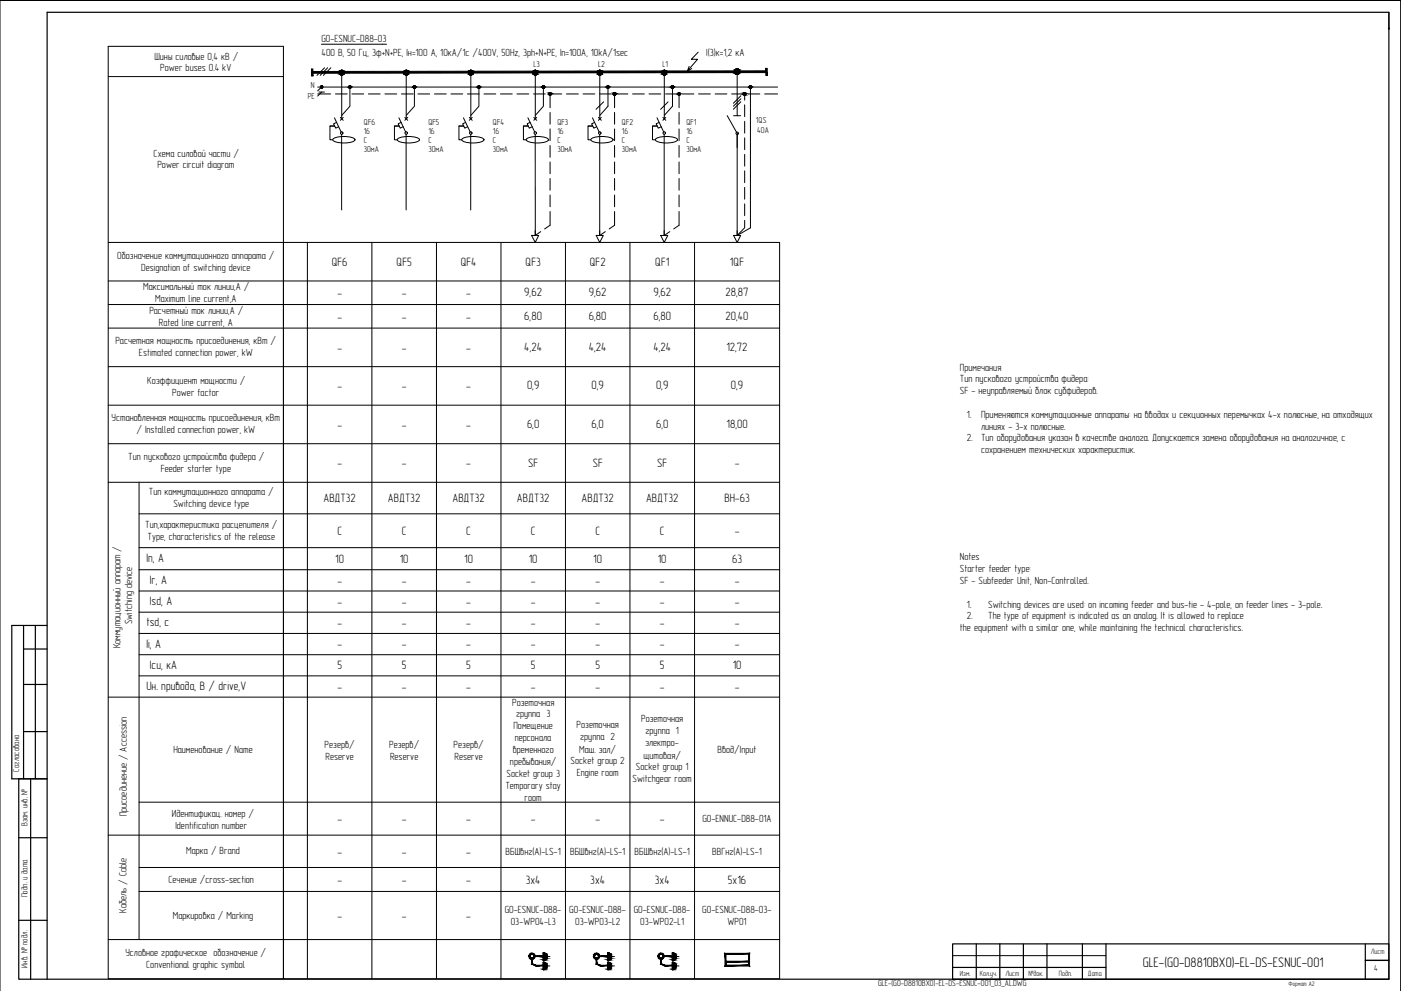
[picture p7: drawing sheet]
<svg xmlns="http://www.w3.org/2000/svg" width="594mm" height="420mm" viewBox="0 0 594 420" stroke-linecap="round" stroke-linejoin="round" font-family="sans-serif">
<defs><g id="words">
<text font-size="5.9" x="484.6" y="410.2">GLE-(G0-D8810BX0)-EL-DS-ESNUC-001</text>
<g font-size="5.1">
<text x="140.7" y="112.7">QF6</text>
<text x="168.1" y="112.7">QF5</text>
<text x="195.4" y="112.7">QF4</text>
<text x="222.8" y="112.7">QF3</text>
<text x="250.1" y="112.7">QF2</text>
<text x="277.8" y="112.7">QF1</text>
<text x="309.5" y="112.7">1QF</text>
<text x="143" y="125.9">-</text>
<text x="170.4" y="125.9">-</text>
<text x="197.7" y="125.9">-</text>
<text x="222.3" y="125.6">9,62</text>
<text x="249.7" y="125.6">9,62</text>
<text x="277.1" y="125.6">9,62</text>
<text x="307.7" y="125.6">28,87</text>
<text x="143" y="135.9">-</text>
<text x="170.4" y="135.9">-</text>
<text x="197.7" y="135.9">-</text>
<text x="222.3" y="135.6">6,80</text>
<text x="249.7" y="135.6">6,80</text>
<text x="277.1" y="135.6">6,80</text>
<text x="307.7" y="135.6">20,40</text>
<text x="143" y="149.1">-</text>
<text x="170.4" y="149.1">-</text>
<text x="197.7" y="149.1">-</text>
<text x="222.3" y="148.8">4,24</text>
<text x="249.7" y="148.8">4,24</text>
<text x="277.1" y="148.8">4,24</text>
<text x="308" y="148.8">12,72</text>
<text x="143" y="165.4">-</text>
<text x="170.4" y="165.4">-</text>
<text x="197.7" y="165.4">-</text>
<text x="223.5" y="165.1">0,9</text>
<text x="250.8" y="165.1">0,9</text>
<text x="278.2" y="165.1">0,9</text>
<text x="309.9" y="165.1">0,9</text>
<text x="143" y="181.7">-</text>
<text x="170.4" y="181.7">-</text>
<text x="197.7" y="181.7">-</text>
<text x="223.5" y="181.4">6,0</text>
<text x="250.8" y="181.4">6,0</text>
<text x="278.2" y="181.4">6,0</text>
<text x="308.1" y="181.4">18,00</text>
<text x="143" y="198">-</text>
<text x="170.4" y="198">-</text>
<text x="197.7" y="198">-</text>
<text x="224" y="198">SF</text>
<text x="251.3" y="198">SF</text>
<text x="278.7" y="198">SF</text>
<text x="311.5" y="198">-</text>
<text x="137.2" y="212.8">АВДТ32</text>
<text x="164.5" y="212.8">АВДТ32</text>
<text x="191.9" y="212.8">АВДТ32</text>
<text x="219.2" y="212.8">АВДТ32</text>
<text x="246.6" y="212.8">АВДТ32</text>
<text x="273.9" y="212.8">АВДТ32</text>
<text x="307.2" y="212.9">ВН-63</text>
<text x="143" y="226.8">C</text>
<text x="170.4" y="226.8">C</text>
<text x="197.7" y="226.8">C</text>
<text x="225.1" y="226.8">C</text>
<text x="252.5" y="226.8">C</text>
<text x="279.8" y="226.8">C</text>
<text x="311.5" y="226.8">-</text>
<text x="62.1" y="238.4">In, А</text>
<text x="142.2" y="238.6">10</text>
<text x="169.5" y="238.6">10</text>
<text x="196.8" y="238.6">10</text>
<text x="224.2" y="238.6">10</text>
<text x="251.6" y="238.6">10</text>
<text x="278.9" y="238.6">10</text>
<text x="310.4" y="238.6">63</text>
<text x="63.6" y="247.6">Ir, А</text>
<text x="143" y="247.8">-</text>
<text x="170.4" y="247.8">-</text>
<text x="197.7" y="247.8">-</text>
<text x="225.1" y="247.8">-</text>
<text x="252.5" y="247.8">-</text>
<text x="279.8" y="247.8">-</text>
<text x="311.5" y="247.8">-</text>
<text x="63.6" y="256.5">Isd, А</text>
<text x="143" y="256.8">-</text>
<text x="170.4" y="256.8">-</text>
<text x="197.7" y="256.8">-</text>
<text x="225.1" y="256.8">-</text>
<text x="252.5" y="256.8">-</text>
<text x="279.8" y="256.8">-</text>
<text x="311.5" y="256.8">-</text>
<text x="62.1" y="265.6">tsd, с</text>
<text x="143" y="265.8">-</text>
<text x="170.4" y="265.8">-</text>
<text x="197.7" y="265.8">-</text>
<text x="225.1" y="265.8">-</text>
<text x="252.5" y="265.8">-</text>
<text x="279.8" y="265.8">-</text>
<text x="311.5" y="265.8">-</text>
<text x="62.1" y="274.5">Ii, А</text>
<text x="143" y="274.8">-</text>
<text x="170.4" y="274.8">-</text>
<text x="197.7" y="274.8">-</text>
<text x="225.1" y="274.8">-</text>
<text x="252.5" y="274.8">-</text>
<text x="279.8" y="274.8">-</text>
<text x="311.5" y="274.8">-</text>
<text x="63.5" y="283.5">Icu, кА</text>
<text x="143" y="283.8">5</text>
<text x="170.4" y="283.8">5</text>
<text x="197.7" y="283.8">5</text>
<text x="225.1" y="283.8">5</text>
<text x="252.5" y="283.8">5</text>
<text x="279.8" y="283.8">5</text>
<text x="310.7" y="283.8">10</text>
<text x="62.1" y="292.6">Uн. привода, В / drive,V</text>
<text x="143" y="292.8">-</text>
<text x="170.4" y="292.8">-</text>
<text x="197.7" y="292.8">-</text>
<text x="225.1" y="292.8">-</text>
<text x="252.5" y="292.8">-</text>
<text x="279.8" y="292.8">-</text>
<text x="311.5" y="292.8">-</text>
<text x="143" y="348.8">-</text>
<text x="170.4" y="348.8">-</text>
<text x="197.7" y="348.8">-</text>
<text x="225.1" y="348.8">-</text>
<text x="252.5" y="348.8">-</text>
<text x="279.8" y="348.8">-</text>
<text x="143" y="362.7">-</text>
<text x="170.4" y="362.7">-</text>
<text x="197.7" y="362.7">-</text>
<text x="143" y="374.6">-</text>
<text x="170.4" y="374.6">-</text>
<text x="197.7" y="374.6">-</text>
<text x="223" y="374.6">3х4</text>
<text x="250.3" y="374.6">3х4</text>
<text x="277.7" y="374.6">3х4</text>
<text x="308.7" y="374.6">5х16</text>
<text x="143" y="389.9">-</text>
<text x="170.4" y="389.9">-</text>
<text x="197.7" y="389.9">-</text>
</g>
<g font-size="4.4">
<text x="136.3" y="17.8">G0-ESNUC-D88-03</text>
<text x="136.3" y="23.9">400 В, 50 Гц, 3ф+N+PE, Iн=100 А, 10кА/1с /400V, 50Hz, 3ph+N+PE, In=100A, 10kA/1sec</text>
<text x="299.5" y="23.6">I(3)к=1,2 кА</text>
<text x="65.4" y="25.3">Шины силовые 0,4 кВ /</text>
<text x="68" y="30.3">Power buses 0.4 kV</text>
<text x="65.2" y="66.4">Схема силовой части /</text>
<text x="66.8" y="71.4">Power circuit diagram</text>
<text x="49.7" y="109.7">Обозначение коммутационного аппарата /</text>
<text x="59.9" y="114.8">Designation of switching device</text>
<text x="60.7" y="123.1">Максимальный ток линии,А /</text>
<text x="65.8" y="128.1">Maximum line current,А</text>
<text x="63.3" y="133.1">Расчетный ток линии,А /</text>
<text x="67.4" y="138.1">Rated line current, А</text>
<text x="48.9" y="146.1">Расчетная мощность присоединения, кВт /</text>
<text x="58.9" y="151">Estimated connection power, kW</text>
<text x="407" y="157.1">Примечания</text>
<text x="62.4" y="162.8">Коэффициент мощности /</text>
<text x="73.1" y="167.8">Power factor</text>
<text x="407" y="162.1">Тип пускового устройства фидера:</text>
<text x="407" y="167.2">SF - неуправляемый блок субфидеров.</text>
<text x="47.3" y="178.3">Установленная мощность присоединения, кВт</text>
<text x="410" y="177.2">1.</text>
<text x="416" y="177.2">Применяются коммутационные аппараты: на вводах и секционных перемычках 4-х полюсные, на отходящих</text>
<text x="57.9" y="183.7">/ Installed connection power, kW</text>
<text x="416" y="182.2">линиях - 3-х полюсные.</text>
<text x="410" y="187.2">2.</text>
<text x="416" y="187.2">Тип оборудования указан в качестве аналога. Допускается замена оборудования на аналогичное, с</text>
<text x="54.4" y="195.1">Тип пускового устройства фидера /</text>
<text x="416" y="192.2">сохранением технических характеристик.</text>
<text x="68.2" y="200.1">Feeder starter type</text>
<text x="63.1" y="209.9">Тип коммутационного аппарата /</text>
<text x="73.5" y="214.9">Switching device type</text>
<text x="61.6" y="223.8">Тип,характеристика расцепителя /</text>
<text x="62.6" y="228.8">Type, characteristics of the release</text>
<text x="407" y="237.6">Notes</text>
<text x="407" y="242.6">Starter feeder type:</text>
<text x="407" y="247.6">SF - Subfeeder Unit, Non-Controlled.</text>
<text x="410" y="257.6">1.</text>
<text x="419" y="257.6">Switching devices are used: on incoming feeder and bus-tie - 4-pole, on feeder lines - 3-pole.</text>
<text x="410" y="262.6">2.</text>
<text x="419" y="262.6">The type of equipment is indicated as an analog. It is allowed to replace</text>
<text x="56.1" y="264.7" transform="rotate(-90 56.1 264.7)">Switching device</text>
<text x="407" y="267.6">the equipment with a similar one, while maintaining the technical characteristics.</text>
<text x="51.1" y="274.8" transform="rotate(-90 51.1 274.8)">Коммутационный аппарат /</text>
<text x="217.2" y="299.1">Розеточная</text>
<text x="218.8" y="304.1">группа 3</text>
<text x="217.7" y="309.1">Помещение</text>
<text x="244.5" y="308.7">Розеточная</text>
<text x="271.9" y="306.2">Розеточная</text>
<text x="273.7" y="311.2">группа 1</text>
<text x="137.7" y="317">Резерв/</text>
<text x="165" y="317">Резерв/</text>
<text x="192.4" y="317">Резерв/</text>
<text x="218.3" y="314.1">персонала</text>
<text x="246" y="313.7">группа 2</text>
<text x="273.6" y="316.2">электро-</text>
<text x="73.5" y="319.3">Наименование / Name</text>
<text x="138" y="322">Reserve</text>
<text x="165.4" y="322">Reserve</text>
<text x="192.7" y="322">Reserve</text>
<text x="217.4" y="319.1">временного</text>
<text x="245.6" y="319.1">Маш. зал/</text>
<text x="272.9" y="321.6">щитовая/</text>
<text x="304.3" y="319.1">Ввод/Input</text>
<text x="214.8" y="329.5">Socket group 3</text>
<text x="216.2" y="324.5">пребывания/</text>
<text x="242" y="324.1">Socket group 2</text>
<text x="244.6" y="329.1">Engine room</text>
<text x="269.7" y="326.6">Socket group 1</text>
<text x="214.3" y="334.5">Temporary stay</text>
<text x="268.3" y="331.6">Switchgear room</text>
<text x="222.5" y="339.6">room</text>
<text x="53.7" y="346.1" transform="rotate(-90 53.7 346.1)">Присоединение / Accession</text>
<text x="72.9" y="346.3">Идентификац. номер /</text>
<text x="74.4" y="351.3">Identification number</text>
<text x="297.9" y="348.6">G0-ENNUC-D88-01А</text>
<text x="79" y="362.2">Марка / Brand</text>
<text x="214.4" y="362.5">ВБШвнг(А)-LS-1</text>
<text x="241.8" y="362.5">ВБШвнг(А)-LS-1</text>
<text x="269.1" y="362.5">ВБШвнг(А)-LS-1</text>
<text x="302" y="362.5">ВВГнг(А)-LS-1</text>
<text x="71.5" y="374.4">Сечение /cross-section</text>
<text x="53.6" y="387" transform="rotate(-90 53.6 387)">Кабель / Cable</text>
<text x="73.3" y="389.4">Маркировка / Marking</text>
<text x="214" y="387.1">G0-ESNUC-D88-</text>
<text x="241.4" y="387.1">G0-ESNUC-D88-</text>
<text x="268.7" y="387.1">G0-ESNUC-D88-</text>
<text x="297.8" y="387.1">G0-ESNUC-D88-03-</text>
<text x="216.6" y="392.2">03-WP04-L3</text>
<text x="243.9" y="392.2">03-WP03-L2</text>
<text x="271.5" y="392.2">03-WP02-L1</text>
<text x="308.5" y="392.2">WP01</text>
<text x="53.2" y="405.4">Условное графическое обозначение /</text>
<text x="62" y="410.4">Conventional graphic symbol</text>
</g>
<g font-size="3.7">
<text x="226.3" y="28.4">L3</text>
<text x="253.6" y="28.4">L2</text>
<text x="281" y="28.4">L1</text>
<text x="131.9" y="37.1">N</text>
<text x="130.5" y="42.1">РЕ</text>
<text x="154.3" y="53.1">QF6</text>
<text x="181.7" y="53.1">QF5</text>
<text x="209" y="53.1">QF4</text>
<text x="236.3" y="53.1">QF3</text>
<text x="263.7" y="53.1">QF2</text>
<text x="291" y="53.1">QF1</text>
<text x="320.5" y="52.2">1QS</text>
<text x="154.3" y="56.9">16</text>
<text x="181.7" y="56.9">16</text>
<text x="209" y="56.9">16</text>
<text x="236.3" y="56.9">16</text>
<text x="263.7" y="56.9">16</text>
<text x="291" y="56.9">16</text>
<text x="321.1" y="56.6">40А</text>
<text x="154.3" y="60.6">С</text>
<text x="154.3" y="64.5">30мА</text>
<text x="181.7" y="60.6">С</text>
<text x="181.7" y="64.5">30мА</text>
<text x="209" y="60.6">С</text>
<text x="209" y="64.5">30мА</text>
<text x="236.3" y="64.5">30мА</text>
<text x="236.3" y="60.6">С</text>
<text x="263.7" y="60.6">С</text>
<text x="263.7" y="64.5">30мА</text>
<text x="291" y="60.6">С</text>
<text x="291" y="64.5">30мА</text>
<text x="8.1" y="327.1" transform="rotate(-90 8.1 327.1)">Согласовано</text>
<text x="11.6" y="350.3" transform="rotate(-90 11.6 350.3)">Взам. инв. №</text>
<text x="11.6" y="380.4" transform="rotate(-90 11.6 380.4)">Подп. и дата</text>
<text x="11.6" y="410.2" transform="rotate(-90 11.6 410.2)">Инв. № подл.</text>
<text x="582.7" y="411.7">4</text>
<text x="372.4" y="418">GLE-(G0-D8810BX0)-EL-DS-ESNUC-001_03_AL.DWG</text>
</g>
<g font-size="3.2">
<text x="581.2" y="404.6">Лист</text>
<text x="407" y="413.8">Изм.</text>
<text x="415.5" y="413.8">Кол.уч.</text>
<text x="426.3" y="413.8">Лист</text>
<text x="436.1" y="413.8">№док.</text>
<text x="448.9" y="413.8">Подп.</text>
<text x="461.3" y="413.8">Дата</text>
</g>
<text font-size="2.8" x="546.4" y="418">Формат А2</text>
</g></defs>
<!-- layer: EOM_TXT -->
<g fill="none" stroke="#000" stroke-width=".42">
<path d="M45.9 19.6h74.3v395.4h-74.3zM136.3 18.8h27.6M45.9 32.5h74.3M45.9 102.8h74.3M45.9 119.1h74.3M45.9 129.1h74.3M45.9 139.1h74.3M45.9 155.4h74.3M45.9 171.8h74.3M45.9 188.1h74.3M45.9 204.5h74.3M59 217.8h61.2"/>
<path d="M59 204.5v193.9M59 232.2h61.2M59 241.6h61.2M59 250.6h61.2M59 259.5h61.2M59 268.6h61.2M59 277.6h61.2M45.9 295.6h74.3M59 286.6h61.2M45.9 354.1h74.3M59 340.1h61.2M59 367.8h61.2"/>
<path d="M59 378h61.2M45.9 398.4h74.3"/>
</g>
<!-- layer: 0 -->
<g fill="none" stroke="#000" stroke-width=".42">
<path d="M0 .2h593.9M134.7 39.8h5.5M134.7 36.9h195M135.2 39h2.4M136.4 36.8l-1.7 1.7M136.4 39l-1.7 1.7M142.2 39.8h5M148.4 36.9v8.1l-3.5 3.9M149.2 39.8h5M156.2 39.8h5M163.2 39.8h5M170.2 39.8h5"/>
<path d="M175.7 36.9v8.1l-3.4 3.9M177.2 39.8h5M184.2 39.8h5M191.2 39.8h5M198.2 39.8h5M203.1 36.9v8.1l-3.5 3.9M205.2 39.8h5M212.2 39.8h5M219.2 39.8h5M226.2 39.8h5M230.4 36.9v8.1l-3.4 3.9M238.2 39.8h-5l.1 5.9"/>
<path d="M240.2 39.8h5M247.2 39.8h5M254.2 39.8h5M257.8 36.9v8.1l-3.5 3.9M260.6 39.8v5.9M261.2 39.8h5M268.2 39.8h5M275.2 39.8h5M282.2 39.8h5M285.2 36.9v8.1l-3.5 3.9M288 39.8v5.9M289.2 39.8h5"/>
<path d="M293.3 29.1l-1.8 1M296 22.1l-2.8 3h2.6l-4.3 5 .7-1.9M296.2 39.8h5M303.2 39.8h5M310.2 39.8h5M315.8 39.3v3.2M317.2 39.8h5M318.2 36.4v60.2l-5.6 3.2 3.2-3.2v-3.2M324.2 39.8h5.5M139.9 53.4h2h-2v5.9h1.2M141.2 59a10.3 10.3 0 0 1 9.2 0l.1 .2a5.2 5.2 0 0 1-4.7 1.4 5.2 5.2 0 0 1-4.7-1.4zM167.3 53.4h1.9h-1.9v5.9h1.1"/>
<path d="M168.5 59a10.3 10.3 0 0 1 9.3 0l.1 .2a5.2 5.2 0 0 1-4.7 1.4 5.2 5.2 0 0 1-4.8-1.4zM194.6 53.4h2h-2v5.9h1.2M195.9 59a10.3 10.3 0 0 1 9.2 0l.1 .2a5.2 5.2 0 0 1-4.7 1.4 5.2 5.2 0 0 1-4.7-1.4zM222 53.4h2h-2v5.9h1.1M223.2 59a10.3 10.3 0 0 1 9.3 0l.1 .2a5.2 5.2 0 0 1-4.7 1.4 5.2 5.2 0 0 1-4.8-1.4zM233.3 47.7v5M233.3 54.7v4.9M249.3 53.4h2h-2v5.9h1.2M250.6 59a10.3 10.3 0 0 1 9.3 0l.1 .2a5.2 5.2 0 0 1-4.8 1.4 5.2 5.2 0 0 1-4.7-1.4zM260.6 47.7v5M260.6 54.7v4.9M276.7 53.4h2h-2v5.9h1.1"/>
<path d="M278 59a10.3 10.3 0 0 1 9.2 0l.1 .2a5.2 5.2 0 0 1-4.7 1.4 5.2 5.2 0 0 1-4.7-1.4zM288 47.7v5M288 54.7v4.9M315.8 44.5v4.9M315.8 51.4v5M315.8 58.5v5M233.3 61.7v5M233.3 68.7v5M233.3 75.6v5M260.6 61.7v5M260.6 68.7v5M260.6 75.6v5"/>
<path d="M288 61.7v5M288 68.7v5M288 75.6v5M315.8 65.4v5M315.8 72.4v5M315.8 79.5v5M229.3 98.2l-2.3 1.6M233.3 82.7v5M233.3 89.7v5.8l-2.4 1.6M256.7 98.2l-2.4 1.6M260.6 82.7v5M260.6 89.7v5.8l-2.3 1.6"/>
<path d="M284 98.2l-2.3 1.6M288 82.7v5M288 89.7v5.8l-2.3 1.6M315.8 86.4v5M120.2 102.8h210.4v312.2h-210.4zM120.2 119.1h210.4M130.3 102.8v312.2M157.7 102.8v312.2M185.1 102.8v312.2M212.4 102.8v312.2M239.8 102.8v312.2M267.1 102.8v312.2"/>
<path d="M294.5 102.8v312.2M120.2 129.1h210.4M120.2 139.1h210.4M120.2 155.4h210.4M120.2 171.8h210.4M120.2 188.1h210.4M120.2 204.5h210.4M120.2 217.8h210.4M120.2 232.2h210.4M120.2 241.6h210.4M120.2 250.6h210.4M120.2 259.5h210.4"/>
<path d="M120.2 268.6h210.4M120.2 277.6h210.4M120.2 286.6h210.4M120.2 295.6h210.4M120.2 340.1h210.4M120.2 354.1h210.4M120.2 367.8h210.4M120.2 378h210.4M120.2 398.4h210.4M230.4 407.1a1.59 1.59 0 0 0 1.6-1.6 1.59 1.59 0 0 0-1.6-1.6v3.3M230.4 407.9a1.59 1.59 0 0 1 1.6 1.6 1.59 1.59 0 0 1-1.6 1.6zM232 405.6h1.2"/>
<path d="M232 409.5h1.2M232 404.4v2.3M232 408.3v2.5M257.7 407.1a1.59 1.59 0 0 0 1.6-1.6 1.59 1.59 0 0 0-1.6-1.6v3.3M257.7 407.9a1.59 1.59 0 0 1 1.6 1.6 1.59 1.59 0 0 1-1.6 1.6zM259.3 405.6h1.3M259.3 409.5h1.3M259.3 404.4v2.3M259.3 408.3v2.5M285.1 407.1a1.59 1.59 0 0 0 1.6-1.6 1.59 1.59 0 0 0-1.6-1.6v3.3M285.1 407.9a1.59 1.59 0 0 1 1.6 1.6 1.59 1.59 0 0 1-1.6 1.6zM286.7 405.6h1.2"/>
<path d="M286.7 404.4v2.3M286.7 408.3v2.5M286.7 409.5h1.2M403.9 405.2h65.1M0 420.2v-420h593.9v420"/>
<circle cx="148.4" cy="36.9" r=".49"/>
<circle cx="175.7" cy="36.9" r=".49"/>
<circle cx="203.1" cy="36.9" r=".49"/>
<circle cx="230.4" cy="36.9" r=".49"/>
<circle cx="233.3" cy="39.8" r=".49"/>
<circle cx="257.8" cy="36.9" r=".49"/>
<circle cx="260.6" cy="39.8" r=".49"/>
<circle cx="285.2" cy="36.9" r=".49"/>
<circle cx="288" cy="39.8" r=".49"/>
<circle cx="315.8" cy="39.8" r=".49"/>
<circle cx="318.2" cy="36.9" r=".49"/>
</g>
<!-- layer: EOM_Phase -->
<g fill="none" stroke="#000" stroke-width=".42">
<path d="M137.6 28.7l-3.2 3.3M138.9 28.7l-3.1 3.3M140.3 28.7l-3.2 3.3M144.9 30.8v19.6M172.3 30.8v19.6M199.6 30.8v19.6M227 30.8v19.6M254.3 30.8v19.6M281.7 30.8v19.6M312.6 29.8v19.3M325 30.6l-192.6 .3M325 30l-192.6 .3"/>
<path d="M325 30.5l-192.6 .1M325 30.8l-192.6 .2M141.8 50l2.9 6M142.7 51.9l-1.3 .6 1 1.9 1.2-.7M144.3 49.8l1.2 1.2M144.9 56.9v32.1M144.9 55.9h.1M145.5 49.8l-1.2 1.2M169.2 50l2.8 6M170.1 51.9l-1.3 .6 .9 1.9 1.2-.7M171.7 49.8l1.2 1.2M172.2 56.9v32.1"/>
<path d="M172.2 55.9h.1M172.9 49.8l-1.2 1.2M196.5 50l2.9 6M197.4 51.9l-1.2 .6 .9 1.9 1.2-.7M199 49.8l1.2 1.2M199.6 56.9v32.1M199.6 55.9h.1M200.2 49.8l-1.2 1.2M223.9 50l2.8 6M224.8 51.9l-1.3 .6 1 1.9 1.2-.7M226.4 49.8l1.2 1.2M226.9 56.9l.1 42.9"/>
<path d="M227 55.9h.1M227.6 49.8l-1.2 1.2M251.2 50l2.9 6M252.1 51.9l-1.2 .6 .9 1.9 1.2-.7M253.7 49.8l1.3 1.2M254.3 56.9v42.9M254.3 55.9h.1M255 49.8l-1.3 1.2M255.9 43.2l-3.2 3.2M278.6 50l2.8 6M279.5 51.9l-1.3 .6 .9 1.9 1.3-.7M281.1 49.8l1.2 1.2"/>
<path d="M281.6 56.9v42.9M281.7 55.9h.1M282.3 49.8l-1.2 1.2M283.3 43.2l-3.2 3.2M308.4 49l3.9 7.1M311.1 49.1h3M312.6 56.6h.1M312.6 57.1v42.7M314.2 43.1l-3.2 3.2M314.2 41.9l-3.2 3.1M314.2 40.6l-3.2 3.2"/>
<circle cx="144.9" cy="30.8" r=".99"/>
<circle cx="172.3" cy="30.8" r=".99"/>
<circle cx="199.7" cy="30.8" r=".99"/>
<circle cx="227" cy="30.8" r=".99"/>
<circle cx="254.4" cy="30.8" r=".99"/>
<circle cx="281.7" cy="30.8" r=".99"/>
<circle cx="312.6" cy="30.3" r="1.12"/>
<circle cx="144.9" cy="56.4" r=".53"/>
<circle cx="172.2" cy="56.4" r=".53"/>
<circle cx="199.6" cy="56.4" r=".53"/>
<circle cx="227" cy="56.4" r=".53"/>
<circle cx="254.3" cy="56.4" r=".53"/>
<circle cx="281.7" cy="56.4" r=".53"/>
<circle cx="312.6" cy="56.5" r=".53"/>
</g>
<g fill="#000" stroke="#000" stroke-width=".42">
<path d="M144.7 31.8h.5zM144.8 29.8h.2zM172 31.8h.5zM172.1 29.8h.3zM199.4 31.8h.5zM199.5 29.8h.2zM226.8 31.8h.4zM226.8 29.8h.3zM254.1 31.8h.5zM254.2 29.8h.3zM281.5 31.8h.4zM281.6 29.8h.2z"/>
<path d="M312.3 31.5h.5zM312.4 29.3h.3z"/>
<path d="M132.1 29.3l.6 2.9v-2.9zM132.1 29.3l.6 2.9h-.6z"/>
<path d="M144.7 31.8h.3zM144.8 31.8h.2z"/>
<path d="M144.8 29.8h.4zM144.7 29.8h.5z"/>
<path d="M144.7 29.8h.5zM144.6 29.8h.6z"/>
<path d="M144.6 29.8l.7 .1zM144.6 29.8l.7 .1z"/>
<path d="M144.6 31.8h.6zM144.6 31.8h.6z"/>
<path d="M144.5 29.9h.9zM144.4 29.9h1z"/>
<path d="M144.5 31.7h.8zM144.5 31.7l.7 .1z"/>
<path d="M144.4 29.9l1.1 .1zM144.4 29.9l1.1 .1z"/>
<path d="M144.4 31.7h1zM144.4 31.7h.9z"/>
<path d="M144.4 30l1.1 .1zM144.4 30l1.1 .1z"/>
<path d="M144.4 31.6h1.1zM144.4 31.6l1 .1z"/>
<path d="M144.3 30.1h1.3zM144.2 30.1h1.4z"/>
<path d="M144.3 31.5h1.2zM144.3 31.5l1.2 .1z"/>
<path d="M144.2 30.1l1.5 .1zM144.2 30.1l1.5 .1z"/>
<path d="M144.2 31.5h1.4zM144.2 31.5h1.3z"/>
<path d="M144.1 30.2l1.7 .1zM144.1 30.3h1.7z"/>
<path d="M144.1 31.4h1.6zM144.1 31.4l1.5 .1z"/>
<path d="M144.1 30.3l1.7 .1zM144.1 30.3l1.7 .1z"/>
<path d="M144.1 31.3h1.7zM144.1 31.3l1.6 .1z"/>
<path d="M144 30.4h1.8zM144 30.4h1.8z"/>
<path d="M144 31.2h1.8zM144 31.2l1.8 .1z"/>
<path d="M144 30.4l1.9 .1zM144 30.4l1.9 .1z"/>
<path d="M144 31.2h1.8zM144 31.2h1.8z"/>
<path d="M144 30.5l1.9 .1zM144 30.5l1.9 .1z"/>
<path d="M143.9 30.6l2 .1zM143.9 30.6l2 .1z"/>
<path d="M143.9 31l2 .1zM143.9 31l2 .1z"/>
<path d="M144 31.1h1.9zM144 31.1l1.8 .1z"/>
<path d="M143.9 30.7l2 .1zM143.9 30.7l2 .1z"/>
<path d="M143.9 30.8l2 .1zM143.9 30.8l2 .1z"/>
<path d="M143.9 30.9h2zM143.9 30.9l2 .1z"/>
<path d="M172 31.8h.4zM172.1 31.8h.3z"/>
<path d="M172.1 29.8h.4zM172 29.8h.5z"/>
<path d="M172 29.8h.6zM172 29.8h.6z"/>
<path d="M172 29.8l.7 .1zM171.9 29.9h.8z"/>
<path d="M172 31.8h.6zM172 31.8h.5z"/>
<path d="M171.9 29.9h.9zM171.8 29.9h1z"/>
<path d="M171.9 31.7h.8zM171.9 31.7l.7 .1z"/>
<path d="M171.8 29.9l1 .1zM171.7 30h1.1z"/>
<path d="M171.8 31.7h1zM171.8 31.7h.9z"/>
<path d="M171.7 30l1.2 .1zM171.7 30l1.2 .1z"/>
<path d="M171.7 31.6h1.1zM171.7 31.6l1.1 .1z"/>
<path d="M171.6 30.1h1.4zM171.5 30.1h1.5z"/>
<path d="M171.6 31.5h1.3zM171.6 31.5l1.2 .1z"/>
<path d="M171.5 30.1l1.6 .1zM171.5 30.1l1.6 .1z"/>
<path d="M171.5 31.5h1.5zM171.5 31.5h1.4z"/>
<path d="M171.5 30.2l1.6 .1zM171.5 30.2l1.6 .1z"/>
<path d="M171.5 31.4h1.6zM171.5 31.4l1.5 .1z"/>
<path d="M171.4 30.3l1.7 .1zM171.4 30.3l1.7 .1z"/>
<path d="M171.4 31.3h1.7zM171.4 31.3l1.7 .1z"/>
<path d="M171.4 30.4h1.8zM171.4 30.4h1.8z"/>
<path d="M171.4 31.2h1.7zM171.4 31.2l1.7 .1z"/>
<path d="M171.4 30.4l1.8 .1zM171.4 30.4l1.8 .1z"/>
<path d="M171.4 31.2h1.8zM171.4 31.2h1.7z"/>
<path d="M171.3 30.5l2 .1zM171.3 30.5l2 .1z"/>
<path d="M171.3 31.1h1.9zM171.3 31.1l1.9 .1z"/>
<path d="M171.3 30.6l2 .1zM171.3 30.6l2 .1z"/>
<path d="M171.3 30.7l2 .1zM171.3 30.7l2 .1z"/>
<path d="M171.3 30.8l2 .1zM171.3 30.8l2 .1z"/>
<path d="M171.3 30.9l2 .1zM171.3 30.9l2 .1z"/>
<path d="M171.3 31h2zM171.3 31l1.9 .1z"/>
<path d="M199.4 31.8h.3zM199.5 31.8h.2z"/>
<path d="M199.5 29.8h.4zM199.4 29.8h.5z"/>
<path d="M199.4 29.8h.5zM199.3 29.8h.6z"/>
<path d="M199.3 29.8l.7 .1zM199.2 29.9h.8z"/>
<path d="M199.3 31.8h.6zM199.3 31.8h.6z"/>
<path d="M199.2 29.9h.9zM199.1 29.9h1z"/>
<path d="M199.2 31.7h.8zM199.2 31.7l.7 .1z"/>
<path d="M199.1 29.9l1.1 .1zM199.1 30h1.1z"/>
<path d="M199.1 31.7h1zM199.1 31.7h.9z"/>
<path d="M199.1 30l1.2 .1zM199.1 30l1.2 .1z"/>
<path d="M199.1 31.6h1.1zM199.1 31.6l1 .1z"/>
<path d="M199 30.1h1.4zM199 30.1h1.4z"/>
<path d="M199 31.5h1.3zM199 31.5l1.2 .1z"/>
<path d="M198.9 30.1l1.5 .1zM198.8 30.2h1.6z"/>
<path d="M198.9 31.5h1.5zM198.9 31.5h1.4z"/>
<path d="M198.8 30.2l1.6 .1zM198.8 30.2l1.6 .1z"/>
<path d="M198.8 31.4h1.6zM198.8 31.4l1.6 .1z"/>
<path d="M198.8 30.3l1.7 .1zM198.8 30.3l1.7 .1z"/>
<path d="M198.8 31.3h1.6zM198.8 31.3l1.6 .1z"/>
<path d="M198.8 30.4h1.8zM198.8 30.4h1.8z"/>
<path d="M198.8 31.2h1.7zM198.8 31.2l1.6 .1z"/>
<path d="M198.7 30.4l1.9 .1zM198.7 30.4l1.9 .1z"/>
<path d="M198.7 30.5l1.9 .1zM198.7 30.5l1.9 .1z"/>
<path d="M198.7 31.1l1.9 .1zM198.7 31.1l1.9 .1z"/>
<path d="M198.7 31.2h1.9zM198.7 31.2h1.8z"/>
<path d="M198.7 30.6l1.9 .1zM198.7 30.6l1.9 .1z"/>
<path d="M198.6 30.7l2 .1zM198.6 30.7l2 .1z"/>
<path d="M198.6 30.8l2 .1zM198.6 30.8l2 .1z"/>
<path d="M198.6 30.9l2 .1zM198.6 30.9l2 .1z"/>
<path d="M198.7 31h1.9zM198.7 31l1.9 .1z"/>
<path d="M226.8 31.8h.3zM226.8 31.8h.3z"/>
<path d="M226.8 29.8h.4zM226.8 29.8h.4z"/>
<path d="M226.8 29.8h.5zM226.7 29.8h.6z"/>
<path d="M226.7 29.8l.7 .1zM226.6 29.9h.8z"/>
<path d="M226.7 31.8h.6zM226.7 31.8h.5z"/>
<path d="M226.6 29.9h.9zM226.5 29.9h1z"/>
<path d="M226.6 31.7h.8zM226.6 31.7l.7 .1z"/>
<path d="M226.5 29.9l1.1 .1zM226.4 30h1.2z"/>
<path d="M226.5 31.7h1zM226.5 31.7h.9z"/>
<path d="M226.4 30l1.2 .1zM226.4 30l1.2 .1z"/>
<path d="M226.4 31.6h1.2zM226.4 31.6l1.1 .1z"/>
<path d="M226.3 30.1h1.4zM226.3 30.1h1.4z"/>
<path d="M226.3 31.5h1.3zM226.3 31.5l1.3 .1z"/>
<path d="M226.3 30.1l1.5 .1zM226.3 30.1l1.5 .1z"/>
<path d="M226.3 31.5h1.4zM226.3 31.5h1.3z"/>
<path d="M226.2 30.2l1.6 .1zM226.2 30.2l1.6 .1z"/>
<path d="M226.2 31.4h1.6zM226.2 31.4l1.5 .1z"/>
<path d="M226.1 30.3l1.8 .1zM226.1 30.3l1.8 .1z"/>
<path d="M226.1 31.3h1.7zM226.1 31.3l1.7 .1z"/>
<path d="M226.1 30.4h1.8zM226.1 30.4h1.8z"/>
<path d="M226.1 31.2h1.8zM226.1 31.2l1.7 .1z"/>
<path d="M226.1 30.4l1.8 .1zM226.1 30.4l1.8 .1z"/>
<path d="M226 30.5l2 .1zM226 30.5l2 .1z"/>
<path d="M226 31.1l1.9 .1zM226 31.1l1.9 .1z"/>
<path d="M226.1 31.2h1.8zM226.1 31.2h1.8z"/>
<path d="M226 30.6l2 .1zM226 30.6l2 .1z"/>
<path d="M226 30.7l2 .1zM226 30.7l2 .1z"/>
<path d="M226 30.8l2 .1zM226 30.8l2 .1z"/>
<path d="M226 30.9l2 .1zM226 30.9l2 .1z"/>
<path d="M226 31h2zM226 31l1.9 .1z"/>
<path d="M254.1 31.8h.4zM254.2 31.8h.3z"/>
<path d="M254.2 29.8h.4zM254.1 29.8h.5z"/>
<path d="M254.1 29.8h.5zM254 29.8h.6z"/>
<path d="M254 29.8l.8 .1zM253.9 29.9h.9z"/>
<path d="M254 31.8h.6zM254 31.8h.6z"/>
<path d="M253.9 29.9h.9zM253.8 29.9h1z"/>
<path d="M253.9 31.7h.9zM253.9 31.7l.7 .1z"/>
<path d="M253.8 29.9l1.1 .1zM253.7 30h1.2z"/>
<path d="M253.8 31.7h1zM253.8 31.7h1z"/>
<path d="M253.7 30l1.3 .1zM253.7 30l1.3 .1z"/>
<path d="M253.7 31.6h1.2zM253.7 31.6l1.1 .1z"/>
<path d="M253.7 30.1h1.4zM253.6 30.1h1.5z"/>
<path d="M253.7 31.5h1.3zM253.7 31.5l1.2 .1z"/>
<path d="M253.6 30.1l1.5 .1zM253.5 30.2h1.6z"/>
<path d="M253.6 31.5h1.5zM253.6 31.5h1.4z"/>
<path d="M253.5 30.2l1.7 .1zM253.5 30.2l1.7 .1z"/>
<path d="M253.5 31.4h1.6zM253.5 31.4l1.6 .1z"/>
<path d="M253.5 30.3l1.7 .1zM253.5 30.3l1.7 .1z"/>
<path d="M253.5 31.3h1.7zM253.5 31.3l1.6 .1z"/>
<path d="M253.4 30.4h1.9zM253.4 30.4h1.9z"/>
<path d="M253.4 31.2h1.8zM253.4 31.2l1.8 .1z"/>
<path d="M253.4 30.4l1.9 .1zM253.4 30.4l1.9 .1z"/>
<path d="M253.4 31.2h1.9zM253.4 31.2h1.8z"/>
<path d="M253.4 30.5l1.9 .1zM253.4 30.5l1.9 .1z"/>
<path d="M253.4 30.6l1.9 .1zM253.4 30.6l1.9 .1z"/>
<path d="M253.3 30.7l2.1 .1zM253.3 30.7l2.1 .1z"/>
<path d="M253.3 30.9l2 .1zM253.3 30.9l2 .1z"/>
<path d="M253.4 31l1.9 .1zM253.4 31l1.9 .1z"/>
<path d="M253.4 31.1h1.9zM253.4 31.1l1.9 .1z"/>
<path d="M253.3 30.8h2.1zM253.3 30.8l2 .1z"/>
<path d="M281.5 31.8h.3zM281.6 31.8h.2z"/>
<path d="M281.6 29.8h.3zM281.5 29.8h.4z"/>
<path d="M281.5 29.8h.5zM281.3 29.8h.7z"/>
<path d="M281.3 29.8l.8 .1zM281.3 29.8l.8 .1z"/>
<path d="M281.3 31.8h.7zM281.3 31.8h.6z"/>
<path d="M281.3 29.9h.9zM281.2 29.9h1z"/>
<path d="M281.3 31.7h.8zM281.3 31.7l.7 .1z"/>
<path d="M281.2 29.9l1.1 .1zM281.2 29.9l1.1 .1z"/>
<path d="M281.2 31.7h1zM281.2 31.7h.9z"/>
<path d="M281.1 30l1.3 .1zM281.1 30l1.3 .1z"/>
<path d="M281.1 31.6h1.2zM281.1 31.6l1.1 .1z"/>
<path d="M281.1 30.1h1.3zM281 30.1h1.4z"/>
<path d="M281.1 31.5h1.3zM281.1 31.5l1.2 .1z"/>
<path d="M281 30.1l1.5 .1zM281 30.1l1.5 .1z"/>
<path d="M281 31.5h1.4zM281 31.5h1.4z"/>
<path d="M280.9 30.2l1.6 .1zM280.9 30.2l1.6 .1z"/>
<path d="M280.9 31.4h1.6zM280.9 31.4l1.5 .1z"/>
<path d="M280.8 30.3l1.8 .1zM280.8 30.3l1.8 .1z"/>
<path d="M280.8 31.3h1.7zM280.8 31.3l1.7 .1z"/>
<path d="M280.8 30.4h1.8zM280.8 30.4h1.8z"/>
<path d="M280.8 31.2h1.8zM280.8 31.2l1.7 .1z"/>
<path d="M280.8 30.4l1.9 .1zM280.8 30.4l1.9 .1z"/>
<path d="M280.8 31.2h1.8zM280.8 31.2h1.8z"/>
<path d="M280.8 30.5l1.9 .1zM280.8 30.5l1.9 .1z"/>
<path d="M280.7 30.6l2 .1zM280.7 30.6l2 .1z"/>
<path d="M280.7 31l2 .1zM280.7 31l2 .1z"/>
<path d="M280.8 31.1h1.9zM280.8 31.1l1.8 .1z"/>
<path d="M280.7 30.7l2 .1zM280.7 30.7l2 .1z"/>
<path d="M280.7 30.8l2 .1zM280.7 30.8l2 .1z"/>
<path d="M280.7 30.9h2zM280.7 30.9l2 .1z"/>
<path d="M312.3 31.5h.4zM312.4 31.5h.3z"/>
<path d="M312.4 29.3h.4zM312.3 29.3h.5z"/>
<path d="M312.3 29.3h.6zM312.2 29.3h.7z"/>
<path d="M312.2 29.3h.9zM312.1 29.3h1z"/>
<path d="M312.2 31.4h.7zM312.2 31.4l.6 .1z"/>
<path d="M312.1 29.3l1 .1zM312 29.4h1.1z"/>
<path d="M312.1 31.4h1zM312.1 31.4h.8z"/>
<path d="M312 29.4h1.2zM311.9 29.4h1.3z"/>
<path d="M312 31.3h1.1zM312 31.3l1.1 .1z"/>
<path d="M311.9 29.4l1.4 .1zM311.9 29.4l1.4 .1z"/>
<path d="M311.9 31.3h1.3zM311.9 31.3h1.2z"/>
<path d="M311.8 29.5l1.6 .1zM311.8 29.5l1.6 .1z"/>
<path d="M311.8 31.2h1.5zM311.8 31.2l1.4 .1z"/>
<path d="M311.8 29.6h1.6zM311.7 29.6h1.7z"/>
<path d="M311.8 31.1h1.6zM311.8 31.1l1.5 .1z"/>
<path d="M311.7 29.6l1.8 .2zM311.7 29.6l1.8 .2z"/>
<path d="M311.7 31h1.7zM311.7 31l1.7 .1z"/>
<path d="M311.6 29.8h2zM311.6 29.8h2z"/>
<path d="M311.6 30.9h1.9zM311.6 30.9l1.8 .1z"/>
<path d="M311.6 29.8l2 .1zM311.6 29.8l2 .1z"/>
<path d="M311.6 30.9h2zM311.6 30.9h1.9z"/>
<path d="M311.5 29.9l2.1 .1zM311.5 29.9l2.1 .1z"/>
<path d="M311.5 30.8h2.1zM311.5 30.8l2.1 .1z"/>
<path d="M311.5 30l2.2 .1zM311.5 30l2.2 .1z"/>
<path d="M311.5 30.6h2.1zM311.5 30.6l2.1 .2z"/>
<path d="M311.5 30.1l2.2 .1zM311.5 30.1l2.2 .1z"/>
<path d="M311.4 30.2l2.3 .2zM311.4 30.2l2.3 .2z"/>
<path d="M311.4 30.4h2.3zM311.4 30.4h2.3z"/>
<path d="M311.4 30.4l2.3 .2zM311.4 30.4l2.3 .2z"/>
<path d="M311.5 30.6h2.2zM311.5 30.6h2.1z"/>
<path d="M324.7 29l.6 3v-3zM324.7 29l.6 3h-.6z"/>
</g>
<!-- layer: EOM_Shema -->
<path d="M225.4 99.8h3l-1.5 3zM226.9 97.8v2M252.8 99.8h3l-1.5 3zM254.3 97.8v2M280.2 99.8h3l-1.6 3zM281.6 97.8v2M311.1 99.8h3l-1.5 3zM312.6 97.8v2" fill="none" stroke="#000" stroke-width=".42"/>
<!-- layer: 0 -->
<g fill="#000" stroke="#000" stroke-width=".42">
<path d="M148.2 36.4h.3zM148.2 37.4h.3zM175.6 36.4h.3zM175.6 37.4h.3zM202.9 36.4h.3zM202.9 37.4h.3zM230.3 36.4h.3zM230.3 37.4h.3zM233.1 39.4h.3zM257.6 36.4h.3zM257.6 37.4h.3zM260.5 39.4h.2z"/>
<path d="M285 36.4h.3zM285 37.4h.3zM315.6 39.4h.3zM318.1 36.4h.2zM318.1 37.4h.2zM233.1 40.3h.3zM260.5 40.3h.2zM287.8 40.3h.3zM315.6 40.3h.3zM230.4 403.9l.3 .1zM230.4 407h.6zM230.4 408h.3z"/>
<path d="M230.4 411.1h.6zM257.7 403.9l.3 .1zM257.7 407h.6zM257.7 408h.3zM257.7 411.1h.6zM285.1 403.9l.3 .1zM285.1 407h.6zM285.1 408h.3zM285.1 411.1h.6z"/>
<path d="M135.9 36.9l.1 .2 .4-.2zM136 37.1l.4-.2-.3 .4zM136.4 36.9l-.3 .4 .3 .1z"/>
<path d="M136.1 36.4l.3 .5v-.5zM136 36.6l.1-.2 .3 .5zM136 36.6l-.1 .3h.5z"/>
<path d="M136.4 36.9v.5l.3-.1zM136.4 36.9l.4 .2-.1 .2zM136.4 36.9l.4 .2 .1-.2z"/>
<path d="M136.4 36.9h.5l-.1-.3zM136.7 36.4l.1 .2-.4 .3zM136.4 36.4v.5l.3-.5z"/>
<path d="M148.2 36.4h.4zM148.1 36.4h.5z"/>
<path d="M148.1 36.4l.6 .1zM148.1 36.4l.6 .1z"/>
<path d="M148.1 37.3h.5zM148.1 37.3l.4 .1z"/>
<path d="M148.1 36.5l.6 .1zM148.1 36.5l.6 .1z"/>
<path d="M148.1 37.3h.6zM148.1 37.3h.5z"/>
<path d="M148 36.6h.8zM148 36.6h.8z"/>
<path d="M148 37.3h.7zM148 37.3h.7z"/>
<path d="M148 36.6l.8 .1zM148 36.6l.8 .1z"/>
<path d="M148 37.2h.8zM148 37.2l.7 .1z"/>
<path d="M147.9 36.7l.9 .1zM147.9 36.7l.9 .1z"/>
<path d="M147.9 36.8l.9 .1zM147.9 36.8l.9 .1z"/>
<path d="M147.9 36.9l.9 .1zM147.9 36.9l.9 .1z"/>
<path d="M147.9 37l.9 .1zM147.9 37l.9 .1z"/>
<path d="M147.9 37.1h.9zM147.9 37.1l.9 .1z"/>
<path d="M175.6 36.4h.3zM175.5 36.4h.4z"/>
<path d="M175.5 36.4l.5 .1zM175.4 36.5h.6z"/>
<path d="M175.5 37.3h.4zM175.5 37.3l.4 .1z"/>
<path d="M175.4 36.5l.7 .1zM175.4 36.5l.7 .1z"/>
<path d="M175.4 37.3h.6zM175.4 37.3h.5z"/>
<path d="M175.3 36.6h.8zM175.3 36.6h.8z"/>
<path d="M175.3 37.3h.8zM175.3 37.3h.7z"/>
<path d="M175.3 36.6l.9 .1zM175.3 36.6l.9 .1z"/>
<path d="M175.3 37.2h.8zM175.3 37.2l.8 .1z"/>
<path d="M175.3 36.7l.9 .1zM175.3 36.7l.9 .1z"/>
<path d="M175.3 37.1h.9zM175.3 37.1l.8 .1z"/>
<path d="M175.2 36.8l1 .1zM175.2 36.8l1 .1z"/>
<path d="M175.2 36.9l1 .1zM175.2 36.9l1 .1z"/>
<path d="M175.2 37h1zM175.2 37l1 .1z"/>
<path d="M202.9 36.4h.4zM202.9 36.4h.4z"/>
<path d="M202.9 36.4l.5 .1zM202.8 36.5h.6z"/>
<path d="M202.9 37.3h.4zM202.9 37.3l.3 .1z"/>
<path d="M202.8 36.5l.7 .1zM202.8 36.5l.7 .1z"/>
<path d="M202.8 37.3h.6zM202.8 37.3h.5z"/>
<path d="M202.7 36.6h.8zM202.7 36.6h.8z"/>
<path d="M202.7 37.3h.8zM202.7 37.3h.7z"/>
<path d="M202.6 36.6l.9 .1zM202.6 36.6l.9 .1z"/>
<path d="M202.6 37.2h.9zM202.6 37.2l.9 .1z"/>
<path d="M202.6 36.7l1 .1zM202.6 36.7l1 .1z"/>
<path d="M202.6 37.1h.9zM202.6 37.1l.9 .1z"/>
<path d="M202.6 36.8l1 .1zM202.6 36.8l1 .1z"/>
<path d="M202.6 36.9l1 .1zM202.6 36.9l1 .1z"/>
<path d="M202.6 37h1zM202.6 37l.9 .1z"/>
<path d="M230.3 36.4h.4zM230.2 36.4h.5z"/>
<path d="M230.2 36.4l.5 .1zM230.1 36.5h.6z"/>
<path d="M230.2 37.3h.5zM230.2 37.3l.4 .1z"/>
<path d="M230.1 36.5l.7 .1zM230.1 36.5l.7 .1z"/>
<path d="M230.1 37.3h.6zM230.1 37.3h.6z"/>
<path d="M230.1 36.6h.7zM230 36.6h.8z"/>
<path d="M230.1 37.3h.7zM230.1 37.3h.6z"/>
<path d="M230 36.6l.9 .1zM230 36.6l.9 .1z"/>
<path d="M230 37.2h.8zM230 37.2l.8 .1z"/>
<path d="M230 36.7l.9 .1zM230 36.7l.9 .1z"/>
<path d="M230 37.1h.9zM230 37.1l.8 .1z"/>
<path d="M230 36.8l.9 .1zM230 36.8l.9 .1z"/>
<path d="M230 36.9l.9 .1zM230 36.9l.9 .1z"/>
<path d="M230 37h.9zM230 37l.9 .1z"/>
<path d="M233.1 39.4h.4zM233 39.4h.5z"/>
<path d="M233 39.4l.6 .1zM233 39.5h.6z"/>
<path d="M233 39.5h.6zM232.9 39.5h.7z"/>
<path d="M232.9 39.5l.8 .1zM232.9 39.5l.8 .1z"/>
<path d="M232.8 39.6l.9 .1zM232.8 39.6l.9 .1z"/>
<path d="M232.8 39.7l1 .1zM232.8 39.7l1 .1z"/>
<path d="M232.7 39.8h1.1zM232.7 39.8h1.1z"/>
<path d="M232.7 39.8l1.1 .1zM232.7 39.8l1.1 .1z"/>
<path d="M232.7 39.9h1.1zM232.7 39.9l1 .1z"/>
<path d="M257.6 36.4h.4zM257.6 36.4h.4z"/>
<path d="M257.6 36.4l.5 .1zM257.5 36.5h.6z"/>
<path d="M257.6 37.3h.4zM257.6 37.3l.3 .1z"/>
<path d="M257.5 36.5l.6 .1zM257.5 36.5l.6 .1z"/>
<path d="M257.5 37.3h.6zM257.5 37.3h.5z"/>
<path d="M257.4 36.6h.8zM257.3 36.6h.9z"/>
<path d="M257.4 37.3h.7zM257.4 37.3h.7z"/>
<path d="M257.3 36.6l1 .1zM257.3 36.6l1 .1z"/>
<path d="M257.3 37.2h.9zM257.3 37.2l.8 .1z"/>
<path d="M257.3 36.7l1 .1zM257.3 36.7l1 .1z"/>
<path d="M257.3 36.8l1 .1zM257.3 36.8l1 .1z"/>
<path d="M257.3 36.9l1 .1zM257.3 36.9l1 .1z"/>
<path d="M257.3 37l1 .1zM257.3 37l1 .1z"/>
<path d="M257.3 37.1h1zM257.3 37.1l.9 .1z"/>
<path d="M260.5 39.4h.3zM260.4 39.4h.4z"/>
<path d="M260.4 39.4l.5 .1zM260.3 39.5h.6z"/>
<path d="M260.3 39.5h.7zM260.2 39.5h.8z"/>
<path d="M260.2 39.5l.8 .1zM260.2 39.5l.8 .1z"/>
<path d="M260.2 39.6l.9 .1zM260.2 39.6l.9 .1z"/>
<path d="M260.1 39.7l1 .1zM260.1 39.7l1 .1z"/>
<path d="M260.1 39.8h1zM260.1 39.8h1z"/>
<path d="M260.1 39.8l1 .1zM260.1 39.8l1 .1z"/>
<path d="M260.1 39.9h1zM260.1 39.9l1 .1z"/>
<path d="M285 36.4h.4zM284.9 36.4h.5z"/>
<path d="M284.9 36.4l.6 .1zM284.9 36.4l.6 .1z"/>
<path d="M284.9 37.3h.5zM284.9 37.3l.4 .1z"/>
<path d="M284.9 36.5l.6 .1zM284.9 36.5l.6 .1z"/>
<path d="M284.9 37.3h.6zM284.9 37.3h.5z"/>
<path d="M284.8 36.6h.8zM284.8 36.6h.8z"/>
<path d="M284.8 37.3h.7zM284.8 37.3h.7z"/>
<path d="M284.7 36.6l.9 .1zM284.7 36.6l.9 .1z"/>
<path d="M284.7 37.2h.9zM284.7 37.2l.8 .1z"/>
<path d="M284.7 36.7l.9 .1zM284.7 36.7l.9 .1z"/>
<path d="M284.6 36.8l1.1 .1zM284.6 36.8l1.1 .1z"/>
<path d="M284.6 37l1 .1zM284.6 37l1 .1z"/>
<path d="M284.7 37.1h.9zM284.7 37.1l.9 .1z"/>
<path d="M284.6 36.9h1.1zM284.6 36.9l1 .1z"/>
<path d="M287.9 39.3l.2 .1zM287.8 39.4h.3z"/>
<path d="M287.8 39.4h.4zM287.7 39.4h.5z"/>
<path d="M287.7 39.4l.5 .1zM287.7 39.5h.5z"/>
<path d="M287.7 39.5h.6zM287.7 39.5h.6z"/>
<path d="M287.6 39.5l.8 .1zM287.6 39.5l.8 .1z"/>
<path d="M287.5 39.6l.9 .1zM287.5 39.6l.9 .1z"/>
<path d="M287.5 39.7l1 .1zM287.5 39.7l1 .1z"/>
<path d="M287.5 39.8h1zM287.5 39.8h1z"/>
<path d="M287.5 39.8l1 .1zM287.5 39.8l1 .1z"/>
<path d="M287.5 39.9h1zM287.5 39.9l.9 .1z"/>
<path d="M315.6 39.4h.4zM315.5 39.4h.5z"/>
<path d="M315.5 39.4l.6 .1zM315.5 39.4l.6 .1z"/>
<path d="M315.5 39.5h.6zM315.4 39.5h.7z"/>
<path d="M315.4 39.5l.8 .1zM315.4 39.5l.8 .1z"/>
<path d="M315.3 39.6l.9 .1zM315.3 39.6l.9 .1z"/>
<path d="M315.3 39.7l.9 .1zM315.3 39.7l.9 .1z"/>
<path d="M315.3 39.8h1zM315.3 39.8h1z"/>
<path d="M315.3 39.9l.9 .1zM315.3 39.9l.9 .1z"/>
<path d="M315.3 39.8h1zM315.3 39.8l.9 .1z"/>
<path d="M318.1 36.4h.3zM318 36.4h.4z"/>
<path d="M318 36.4l.5 .1zM317.9 36.5h.6z"/>
<path d="M318 37.3h.4zM318 37.3l.3 .1z"/>
<path d="M317.9 36.5l.7 .1zM317.9 36.5l.7 .1z"/>
<path d="M317.9 37.3h.6zM317.9 37.3h.5z"/>
<path d="M317.8 36.6h.8zM317.8 36.6h.8z"/>
<path d="M317.8 37.3h.8zM317.8 37.3h.7z"/>
<path d="M317.8 36.6l.9 .1zM317.8 36.6l.9 .1z"/>
<path d="M317.8 37.2h.8zM317.8 37.2l.8 .1z"/>
<path d="M317.8 36.7l.9 .1zM317.8 36.7l.9 .1z"/>
<path d="M317.7 36.8l1 .1zM317.7 36.8l1 .1z"/>
<path d="M317.7 36.9l1 .1zM317.7 36.9l1 .1z"/>
<path d="M317.7 37l1 .1zM317.7 37l1 .1z"/>
<path d="M317.8 37.1h.9zM317.8 37.1l.8 .1z"/>
<path d="M233 40.3h.5zM233 40.3h.4z"/>
<path d="M233 40.3h.6zM233 40.3h.5z"/>
<path d="M232.9 40.2h.7zM232.9 40.2l.7 .1z"/>
<path d="M232.8 40.1h.9zM232.8 40.1l.8 .1z"/>
<path d="M232.8 40h.9zM232.8 40l.9 .1z"/>
<path d="M260.4 40.3h.4zM260.4 40.3h.3z"/>
<path d="M260.3 40.3h.6zM260.3 40.3h.5z"/>
<path d="M260.2 40.2h.8zM260.2 40.2l.7 .1z"/>
<path d="M260.2 40.1h.8zM260.2 40.1l.8 .1z"/>
<path d="M260.1 40h1zM260.1 40l.9 .1z"/>
<path d="M287.7 40.3h.5zM287.7 40.3h.4z"/>
<path d="M287.7 40.3h.5zM287.7 40.3h.5z"/>
<path d="M287.6 40.2h.7zM287.6 40.2l.6 .1z"/>
<path d="M287.5 40.1h.9zM287.5 40.1l.8 .1z"/>
<path d="M287.5 40h.9zM287.5 40l.9 .1z"/>
<path d="M315.5 40.3h.5zM315.5 40.3h.4z"/>
<path d="M315.5 40.2h.6zM315.5 40.2l.5 .1z"/>
<path d="M315.4 40.2h.7zM315.4 40.2h.7z"/>
<path d="M315.3 40.1h.9zM315.3 40.1l.8 .1z"/>
<path d="M315.3 40h.9zM315.3 40l.9 .1z"/>
<path d="M225.3 404.2l-.2 .5 .3-.1zM224.9 404.4l.4-.2-.2 .5zM224.9 404.4v.5l.2-.2zM224.9 404.4v.5l-.3-.2zM224.6 404.7l.1 .6zM224.6 404.7l.1 .6-.3-.1zM224.4 405.2l.3 .4zM224.4 405.2l.3 .4h-.3zM224.4 405.6l.5 .3zM224.4 405.6l.5 .3-.3 .2zM224.6 406.1h.5zM224.6 406.1h.5l-.2 .3zM225.1 406.1l-.2 .3 .5-.1zM224.9 406.4l.5-.1-.1 .3zM225.4 406.3l-.1 .3 .5-.3zM225.3 406.6l.5-.3v.3zM225.8 406.3v.3l.3-.5zM226.1 406.1l.1 .3-.4 .2zM226.1 406.1l.1 .3 .1-.5zM226.3 405.9l.3 .2-.4 .3zM226.4 405.6l.2 .5zM226.4 405.6h.3l-.1 .5zM226.4 405.3l.3 .3zM226.4 405.3l.3-.1v.4zM226.3 404.9l.1 .4 .3-.1zM226.3 404.9l.3-.2 .1 .5zM226.1 404.7h.5zM226.2 404.4l.4 .3h-.5zM225.8 404.6l.3 .1 .1-.3zM225.8 404.2l.4 .2-.4 .2zM225.4 404.6h.4v-.4zM225.3 404.2h.5l-.4 .4z"/>
<path d="M226.6 405.3v.3l3.8-.3zM226.6 405.6l3.8-.3v.3z"/>
<path d="M225.4 408.7l1.7 .9 .1-.3zM225.4 408.7l.4-.2 1.4 .8zM225.4 406.4v2.3l.4-.2zM225.4 406.4h.4v2.1z"/>
<path d="M227.2 409.2v.4l3.2-.4zM227.2 409.6l3.2-.4v.4z"/>
<path d="M230.4 407l.3 .1zM230.4 407.1h.3z"/>
<path d="M230.4 404l.6 .1zM230.4 404l.6 .1z"/>
<path d="M230.4 408l.6 .1zM230.4 408l.6 .1z"/>
<path d="M230.4 411.1h.3zM230.4 411.1h.3z"/>
<path d="M230.4 404.1l.8 .1zM230.4 404.1l.8 .1z"/>
<path d="M230.4 408.1l.8 .1zM230.4 408.1l.8 .1z"/>
<path d="M230.4 404.2l1.1 .2zM230.4 404.2l1.1 .2z"/>
<path d="M230.4 406.9h.8zM230.4 406.9l.6 .1z"/>
<path d="M230.4 408.2l1.1 .1zM230.4 408.2l1.1 .1z"/>
<path d="M230.4 410.9h.8zM230.4 410.9l.6 .2z"/>
<path d="M230.4 404.4l1.2 .2zM230.4 404.4l1.2 .2z"/>
<path d="M230.4 406.7h1.1zM230.4 406.7l.8 .2z"/>
<path d="M230.4 408.3l1.2 .3-.1-.3zM230.4 408.3l1.2 .3h-1.2z"/>
<path d="M230.4 410.7h1.1zM230.4 410.7l.8 .2z"/>
<path d="M230.4 404.6l1.4 .2-.2-.2zM230.4 404.6l1.4 .2h-1.4z"/>
<path d="M230.4 406.5h1.2zM230.4 406.5l1.1 .2z"/>
<path d="M230.4 408.6l1.4 .3-.2-.3zM230.4 408.6l1.4 .3h-1.4z"/>
<path d="M230.4 410.5h1.2zM230.4 410.5l1.1 .2z"/>
<path d="M230.4 404.8l1.5 .3-.1-.3zM230.4 404.8l1.5 .3h-1.5z"/>
<path d="M230.4 406.3l1.2 .2 .2-.2zM230.4 406.3l1.2 .2h-1.2z"/>
<path d="M230.4 408.9l1.5 .2-.1-.2zM230.4 408.9l1.5 .2h-1.5z"/>
<path d="M230.4 410.3l1.2 .2 .2-.2zM230.4 410.3l1.2 .2h-1.2z"/>
<path d="M230.4 405.1l1.6 .3-.1-.3zM230.4 405.1l1.6 .3h-1.6z"/>
<path d="M230.4 406l1.4 .3 .1-.3zM230.4 406l1.4 .3h-1.4z"/>
<path d="M230.4 409.1l1.6 .3-.1-.3zM230.4 409.1l1.6 .3h-1.6z"/>
<path d="M230.4 410l1.4 .3 .1-.3zM230.4 410l1.4 .3h-1.4z"/>
<path d="M230.4 405.4l1.6 .3v-.3zM230.4 405.4l1.6 .3h-1.6z"/>
<path d="M230.4 405.7l1.5 .3 .1-.3zM230.4 405.7l1.5 .3h-1.5z"/>
<path d="M230.4 409.4l1.6 .3v-.3zM230.4 409.4l1.6 .3h-1.6z"/>
<path d="M230.4 409.7l1.5 .3 .1-.3zM230.4 409.7l1.5 .3h-1.5z"/>
<path d="M252.7 404.2l-.2 .5zM252.3 404.4l.4-.2-.2 .5zM252.3 404.4l-.1 .5 .3-.2zM252.3 404.4l-.1 .5-.2-.2zM252 404.7l.1 .6zM252 404.7l.1 .6-.3-.1zM251.8 405.2l.3 .4zM251.8 405.2l.3 .4h-.3zM251.8 405.6l.4 .3zM251.8 405.6l.4 .3-.2 .2zM252 406.1h.5zM252 406.1h.5l-.2 .3zM252.5 406.1l-.2 .3 .5-.1zM252.3 406.4l.5-.1-.1 .3zM252.8 406.3l-.1 .3 .4-.3zM252.7 406.6l.4-.3 .1 .3zM253.1 406.3l.1 .3 .2-.5zM253.4 406.1l.2 .3-.4 .2zM253.4 406.1l.2 .3 .1-.5zM253.7 405.9l.2 .2-.3 .3zM253.8 405.6l.1 .5zM253.8 405.6h.3l-.2 .5zM253.8 405.3l.3 .3zM253.8 405.3l.3-.1v.4zM253.7 404.9l.1 .4 .3-.1zM253.7 404.9l.2-.2 .2 .5zM253.4 404.7h.5zM253.6 404.4l.3 .3h-.5zM253.1 404.6l.3 .1 .2-.3zM253.2 404.2l.4 .2-.5 .2zM252.8 404.6h.3l.1-.4zM252.7 404.2h.5l-.4 .4z"/>
<path d="M254 405.3v.3l3.7-.3zM254 405.6l3.7-.3v.3z"/>
<path d="M252.8 408.7l1.7 .9 .1-.3zM252.8 408.7l.3-.2 1.5 .8zM252.8 406.4v2.3l.3-.2zM252.8 406.4h.3v2.1z"/>
<path d="M254.6 409.2v.4l3.1-.4zM254.6 409.6l3.1-.4v.4z"/>
<path d="M257.7 407l.3 .1zM257.7 407.1h.3z"/>
<path d="M257.7 404l.6 .1zM257.7 404l.6 .1z"/>
<path d="M257.7 408l.6 .1zM257.7 408l.6 .1z"/>
<path d="M257.7 411.1h.3zM257.7 411.1h.3z"/>
<path d="M257.7 404.1l.9 .1zM257.7 404.1l.9 .1z"/>
<path d="M257.7 408.1l.9 .1zM257.7 408.1l.9 .1z"/>
<path d="M257.7 404.2l1.1 .2zM257.7 404.2l1.1 .2z"/>
<path d="M257.7 406.9h.9zM257.7 406.9l.6 .1z"/>
<path d="M257.7 408.2l1.1 .1zM257.7 408.2l1.1 .1z"/>
<path d="M257.7 410.9h.9zM257.7 410.9l.6 .2z"/>
<path d="M257.7 404.4l1.3 .2zM257.7 404.4l1.3 .2z"/>
<path d="M257.7 406.7h1.1zM257.7 406.7l.9 .2z"/>
<path d="M257.7 408.3l1.3 .3zM257.7 408.3l1.3 .3h-1.3z"/>
<path d="M257.7 410.7h1.1zM257.7 410.7l.9 .2z"/>
<path d="M257.7 404.6l1.5 .2-.2-.2zM257.7 404.6l1.5 .2h-1.5z"/>
<path d="M257.7 406.5h1.3zM257.7 406.5l1.1 .2z"/>
<path d="M257.7 408.6l1.5 .3-.2-.3zM257.7 408.6l1.5 .3h-1.5z"/>
<path d="M257.7 410.5h1.3zM257.7 410.5l1.1 .2z"/>
<path d="M257.7 404.8l1.6 .3-.1-.3zM257.7 404.8l1.6 .3h-1.6z"/>
<path d="M257.7 406.3l1.3 .2 .2-.2zM257.7 406.3l1.3 .2h-1.3z"/>
<path d="M257.7 408.9l1.6 .2-.1-.2zM257.7 408.9l1.6 .2h-1.6z"/>
<path d="M257.7 410.3l1.3 .2 .2-.2zM257.7 410.3l1.3 .2h-1.3z"/>
<path d="M257.7 405.1l1.6 .3v-.3zM257.7 405.1l1.6 .3h-1.6z"/>
<path d="M257.7 406l1.5 .3 .1-.3zM257.7 406l1.5 .3h-1.5z"/>
<path d="M257.7 409.1l1.6 .3v-.3zM257.7 409.1l1.6 .3h-1.6z"/>
<path d="M257.7 410l1.5 .3 .1-.3zM257.7 410l1.5 .3h-1.5z"/>
<path d="M257.7 405.4l1.6 .3v-.3zM257.7 405.4l1.6 .3h-1.6z"/>
<path d="M257.7 405.7l1.6 .3v-.3zM257.7 405.7l1.6 .3h-1.6z"/>
<path d="M257.7 409.4l1.6 .3v-.3zM257.7 409.4l1.6 .3h-1.6z"/>
<path d="M257.7 409.7l1.6 .3v-.3zM257.7 409.7l1.6 .3h-1.6z"/>
<path d="M280.1 404.2l-.3 .5zM279.7 404.4l.4-.2-.3 .5zM279.7 404.4l-.1 .5 .2-.2zM279.7 404.4l-.1 .5-.3-.2zM279.3 404.7l.1 .6zM279.3 404.7l.1 .6-.3-.1zM279.1 405.2l.3 .4zM279.1 405.2l.3 .4h-.3zM279.1 405.6l.5 .3zM279.1 405.6l.5 .3-.3 .2zM279.3 406.1h.5zM279.3 406.1h.5l-.1 .3zM279.8 406.1l-.1 .3 .4-.1zM279.7 406.4l.4-.1v.3zM280.1 406.3v.3l.4-.3zM280.1 406.6l.4-.3v.3zM280.5 406.3v.3l.3-.5zM280.8 406.1l.2 .3-.5 .2zM280.8 406.1l.2 .3v-.5zM281 405.9l.3 .2-.3 .3zM281.1 405.6l.2 .5zM281.1 405.6h.4l-.2 .5zM281.1 405.3v.3h.4zM281.1 405.3l.4-.1v.4zM281 404.9l.1 .4 .4-.1zM281 404.9l.3-.2 .2 .5zM280.8 404.7h.5zM281 404.4l.3 .3h-.5zM280.5 404.6l.3 .1 .2-.3zM280.5 404.2l.5 .2-.5 .2zM280.1 404.6l.4-.4zM280.1 404.2h.4l-.4 .4z"/>
<path d="M281.3 405.3v.3l3.8-.3zM281.3 405.6l3.8-.3v.3z"/>
<path d="M280.1 408.7l1.7 .9 .2-.3zM280.1 408.7l.4-.2 1.5 .8zM280.1 406.4v2.3l.4-.2zM280.1 406.4h.4v2.1z"/>
<path d="M281.9 409.2v.4l3.2-.4zM281.9 409.6l3.2-.4v.4z"/>
<path d="M285.1 407l.3 .1zM285.1 407.1h.3z"/>
<path d="M285.1 404l.6 .1zM285.1 404l.6 .1z"/>
<path d="M285.1 408l.6 .1zM285.1 408l.6 .1z"/>
<path d="M285.1 411.1h.3zM285.1 411.1h.3z"/>
<path d="M285.1 404.1l.9 .1zM285.1 404.1l.9 .1z"/>
<path d="M285.1 408.1l.9 .1zM285.1 408.1l.9 .1z"/>
<path d="M285.1 404.2l1.1 .2zM285.1 404.2l1.1 .2z"/>
<path d="M285.1 406.9h.9zM285.1 406.9l.6 .1z"/>
<path d="M285.1 408.2l1.1 .1zM285.1 408.2l1.1 .1z"/>
<path d="M285.1 410.9h.9zM285.1 410.9l.6 .2z"/>
<path d="M285.1 404.4l1.3 .2zM285.1 404.4l1.3 .2z"/>
<path d="M285.1 406.7h1.1zM285.1 406.7l.9 .2z"/>
<path d="M285.1 408.3l1.3 .3zM285.1 408.3l1.3 .3h-1.3z"/>
<path d="M285.1 410.7h1.1zM285.1 410.7l.9 .2z"/>
<path d="M285.1 404.6l1.4 .2-.1-.2zM285.1 404.6l1.4 .2h-1.4z"/>
<path d="M285.1 406.5h1.3zM285.1 406.5l1.1 .2z"/>
<path d="M285.1 408.6l1.4 .3-.1-.3zM285.1 408.6l1.4 .3h-1.4z"/>
<path d="M285.1 410.5h1.3zM285.1 410.5l1.1 .2z"/>
<path d="M285.1 404.8l1.5 .3-.1-.3zM285.1 404.8l1.5 .3h-1.5z"/>
<path d="M285.1 406.3l1.3 .2 .1-.2zM285.1 406.3l1.3 .2h-1.3z"/>
<path d="M285.1 408.9l1.5 .2-.1-.2zM285.1 408.9l1.5 .2h-1.5z"/>
<path d="M285.1 410.3l1.3 .2 .1-.2zM285.1 410.3l1.3 .2h-1.3z"/>
<path d="M285.1 405.1l1.6 .3-.1-.3zM285.1 405.1l1.6 .3h-1.6z"/>
<path d="M285.1 406l1.4 .3 .1-.3zM285.1 406l1.4 .3h-1.4z"/>
<path d="M285.1 409.1l1.6 .3-.1-.3zM285.1 409.1l1.6 .3h-1.6z"/>
<path d="M285.1 410l1.4 .3 .1-.3zM285.1 410l1.4 .3h-1.4z"/>
<path d="M285.1 405.4l1.6 .3v-.3zM285.1 405.4l1.6 .3h-1.6z"/>
<path d="M285.1 405.7l1.5 .3 .1-.3zM285.1 405.7l1.5 .3h-1.5z"/>
<path d="M285.1 409.4l1.6 .3v-.3zM285.1 409.4l1.6 .3h-1.6z"/>
<path d="M285.1 409.7l1.5 .3 .1-.3zM285.1 409.7l1.5 .3h-1.5z"/>
<path d="M307.8 407.5v.4l9.7-.4zM307.8 407.9l9.7-.4v.4z"/>
<path d="M307.4 409.6l10.1-.4h-9.7zM307.4 409.6l10.1-.4 .3 .4zM317.5 404.6v4.6l.3 .4zM317.8 404.2v5.4l-.3-5zM307.8 404.6h9.7l.3-.4zM307.4 404.2h10.4l-10 .4zM307.4 404.2l.4 5v-4.6zM307.4 404.2l.4 5-.4 .4z"/>
<circle cx="588.9" cy="12.2" r=".22"/>
</g>
<g fill="none" stroke="#000" stroke-width=".51">
<path d="M588.9 5.2v7M10 265.2v65M10 275.2h10M15 265.2v65M20 265.2h-15v65h15M10 290.2h10M10 310.2h10M8 330.2v85h580.9v-410h-568.9v410M13 330.2v85M8 355.2h12M8 390.2h12M403.9 400.2h185v15h-185z"/>
<path d="M403.9 410.2h65.1M414 400.2v15M424 400.2v15M434 400.3v15M443.9 400.2v15M459 400.2v15M469 400.2v15M579 400.2v15"/>
</g>
<path d="M579 407.2h9.9" fill="none" stroke="#000" stroke-width=".59"/>
<use href="#words"/>
</svg>
